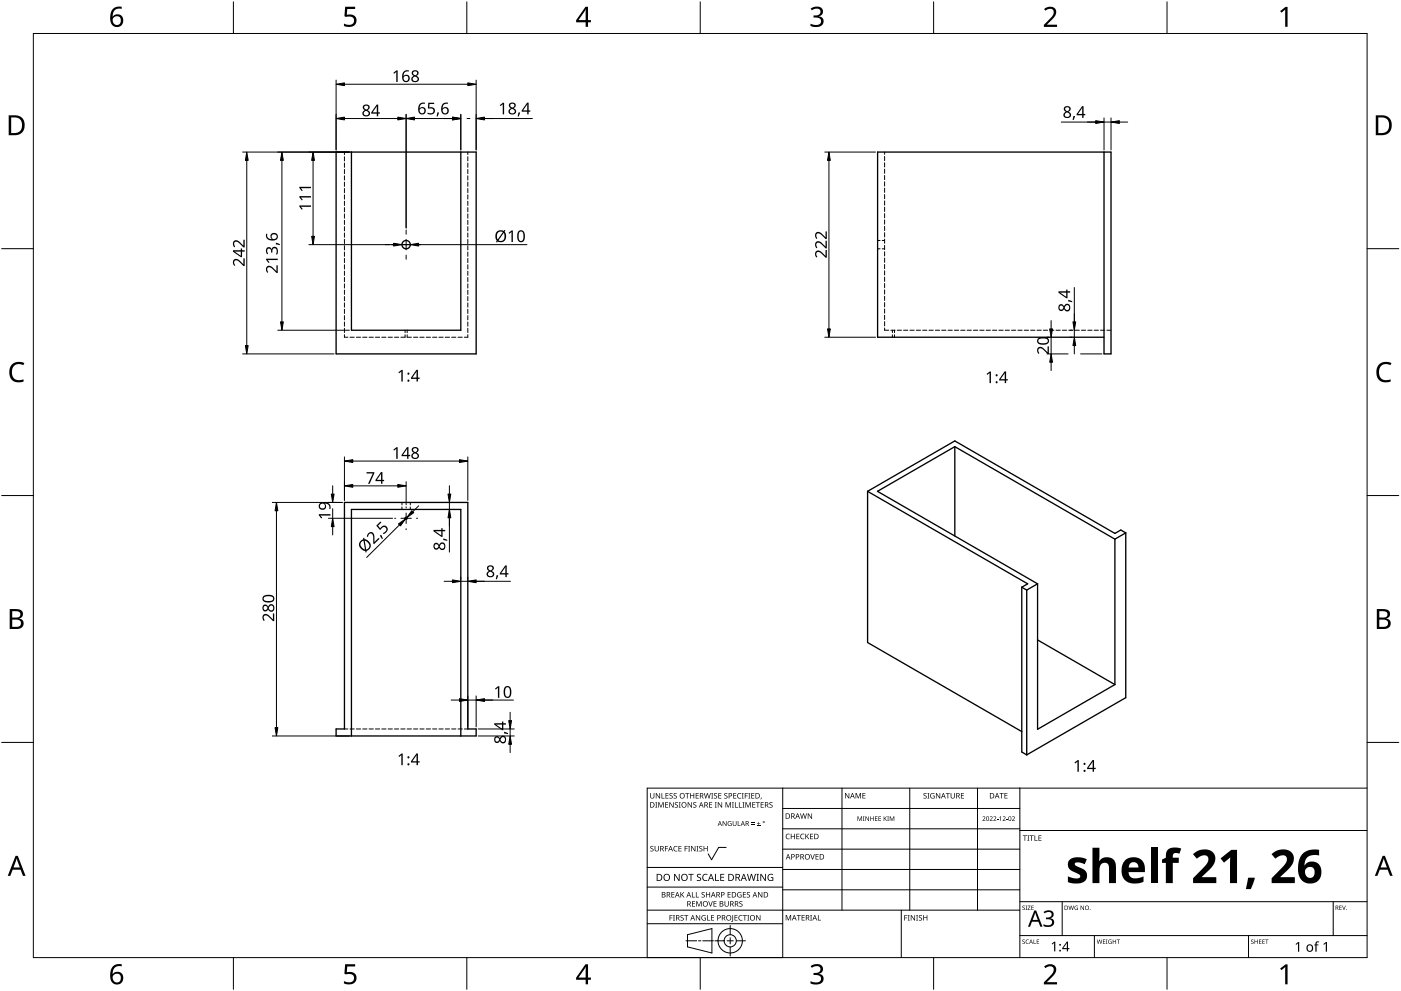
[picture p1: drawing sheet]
<svg xmlns="http://www.w3.org/2000/svg" width="420mm" height="297mm" viewBox="0 0 420 297" stroke-linecap="round" stroke-linejoin="round" font-family="sans-serif">
<g fill="none" stroke="#000" stroke-width=".3">
<path d="M103.3 45.6v.7M103.3 47v1.2M103.3 48.9v1.3M103.3 50.8v1.3M103.3 52.7v1.3M103.3 54.6v1.3M103.3 56.5v1.3M103.3 58.4v1.3M140.3 45.6v.7M140.3 47v1.2M140.3 48.9v1.3M140.3 50.8v1.3"/>
<path d="M140.3 52.7v1.3M140.3 54.6v1.3M140.3 56.5v1.3M140.3 58.4v1.3M265.3 45.6v.6M265.3 46.9v1.3M265.3 48.8v1.3M265.3 50.7v1.3M265.3 52.6v1.3M265.3 54.5v1.3M265.3 56.4v1.3M265.3 58.3v1.3"/>
<path d="M103.3 60.3v1.3M103.3 62.2v1.3M103.3 64.1v1.3M103.3 66v1.3M103.3 67.9v1.3M103.3 69.8v1.3M103.3 71.7v1.3M103.3 73.6v1.3M103.3 75.6v1.2M103.3 77.5v1.2M103.3 79.4v1.2M140.3 60.3v1.3"/>
<path d="M140.3 62.2v1.3M140.3 64.1v1.3M140.3 66v1.3M140.3 67.9v1.3M140.3 69.8v1.3M140.3 71.7v1.3M140.3 73.6v1.3M140.3 75.6v1.2M140.3 77.5v1.2M140.3 79.4v1.2M263.2 72.1h.7M263.2 74.6h.7"/>
<path d="M264.6 72.1h.7M264.6 74.6h.7M265.3 60.2v1.3M265.3 62.1v1.3M265.3 64v1.3M265.3 65.9v1.3M265.3 67.8v1.3M265.3 69.7v1.3M265.3 71.6v1.3M265.3 73.5v1.3M265.3 75.5v1.2M265.3 77.4v1.2"/>
<path d="M265.3 79.3v1.2M103.3 81.3v1.2M103.3 83.2v1.2M103.3 85.1v1.2M103.3 87v1.3M103.3 88.9v1.3M103.3 90.8v1.3M103.3 92.7v1.3M103.3 94.6v1.3M103.3 96.5v1.3M103.3 98.4v1.3M121.5 99v.7"/>
<path d="M122.1 99v.7M140.3 81.3v1.2M140.3 83.2v1.2M140.3 85.1v1.2M140.3 87v1.3M140.3 88.9v1.3M140.3 90.8v1.3M140.3 92.7v1.3M140.3 94.6v1.3M140.3 96.5v1.3M140.3 98.4v1.3M265.3 81.2v1.2"/>
<path d="M265.3 83.1v1.2M265.3 85v1.2M265.3 86.9v1.3M265.3 88.8v1.3M265.3 90.7v1.3M265.3 92.6v1.3M265.3 94.5v1.3M265.3 96.4v1.3M265.3 98.3v.7h1.2M267.2 99h1.2M267.6 99v.7M268.3 99v.7"/>
<path d="M269.1 99h1.3M271 99h1.3M272.9 99h1.3M274.8 99h1.3M276.7 99h1.3M278.6 99h1.3M280.5 99h1.3M282.4 99h1.3M284.3 99h1.3M286.2 99h1.3M288.1 99h1.3M290 99h1.3"/>
<path d="M291.9 99h1.3M293.8 99h1.3M295.7 99h1.3M297.7 99h1.2M299.6 99h1.2M301.5 99h1.2M303.4 99h1.2M305.3 99h1.2M307.2 99h1.2M309.1 99h1.3M311 99h1.3M312.9 99h1.3"/>
<path d="M314.8 99h1.3M316.7 99h1.3M318.6 99h1.3M320.5 99h1.3M322.4 99h1.3M324.3 99h1.3M326.2 99h1.3M328.1 99h1.3M330 99h1.3M331.9 99h1.3M103.3 100.3v.8h1M105 101.1h1.2"/>
<path d="M106.9 101.1h1.2M108.8 101.1h1.2M110.7 101.1h1.3M112.6 101.1h1.3M114.5 101.1h1.3M116.4 101.1h1.3M118.3 101.1h1.3M121.5 100.3v.8h-1.3M122.1 100.3v.8h1.3M124 101.1h1.3M125.9 101.1h1.3M127.8 101.1h1.3"/>
<path d="M129.7 101.1h1.3M131.6 101.1h1.3M133.5 101.1h1.3M135.4 101.1h1.3M137.4 101.1h1.2M140.3 100.3v.8h-1M267.6 100.3v.8M268.3 100.3v.8M120.5 150.6v.7M120.5 152v.7M123 150.6v.7M123 152v.7"/>
<path d="M103.3 218.5h1M105 218.5h1.2M106.9 218.5h1.2M108.8 218.5h1.2M110.7 218.5h1.3M112.6 218.5h1.3M114.5 218.5h1.3M116.4 218.5h1.3M118.3 218.5h1.3M120.2 218.5h1.3M122.1 218.5h1.3M124 218.5h1.3"/>
<path d="M125.9 218.5h1.3M127.8 218.5h1.3M129.7 218.5h1.3M131.6 218.5h1.3M133.5 218.5h1.3M135.4 218.5h1.3M137.4 218.5h1.2M139.3 218.5h1"/>
</g>
<g fill="none" stroke="#000" stroke-width=".4">
<path d="M100.8 45.6h42v60.5h-42zM105.4 45.6v53.4h32.8v-53.4M331.1 45.6v60.5h2.1v-60.5h-70v55.5h67.9M286.3 133.9v26.8M286.3 133.9l-23.1 13.4 48 27.7M286.3 133.9l48.1 27.7M103.3 150.6h37v67.9h2.5v2.1h-42v-2.1h2.5zM260.2 147.3v45.3l46.2 26.7M260.2 147.3l48 27.7-1.8 1M260.2 147.3l26.1-15.1 48.1 27.7 1.7-1 1.5 .8M337.6 159.7v49.4l-29.7 17.2M337.6 159.7l-3.2 1.9"/>
<path d="M306.4 176v49.4l1.5 .9M306.4 176l1.5 .9M307.9 176.9v49.4M311.2 175v43.6l23.2-13.4M311.2 175l-3.3 1.9M334.4 161.6v43.6M311.2 191.8l23.2 13.4M105.4 220.6v-67.9h32.8v67.9"/>
<circle cx="121.8" cy="73.3" r="1.25"/>
<circle cx="121.8" cy="155.3" r=".31"/>
</g>
<path d="M10 10h400v277h-400z" fill="none" stroke="#000" stroke-width=".3"/>
<g fill="none" stroke="#000" stroke-width=".3">
<path d="M70 .5v9.5M140 .5v9.5M210 .5v9.5M280 .5v9.5M350 .5v9.5M.5 74.5h9.5M410 74.5h9.5M.5 148.5h9.5M410 148.5h9.5M.5 222.5h9.5M410 222.5h9.5M70 287v9.5"/>
<path d="M140 287v9.5M210 287v9.5M280 287v9.5M350 287v9.5"/>
</g>
<g fill="#000">
<path d="M103.5 2h3v.7h-2.4l-.1 1.7a1.98 1.98 0 0 1 2.4 .4 1.98 1.98 0 0 1 .2 2.5 2.88 2.88 0 0 1-3.5 .5v-.7a1.93 1.93 0 0 0 3-.6 1.37 1.37 0 0 0-.5-1.4 1.37 1.37 0 0 0-1.4-.1l-.5 .1-.4-.3zM243.1 2.6a2.32 2.32 0 0 1 3.7 .5 1.47 1.47 0 0 1-1.2 1.8 1.59 1.59 0 0 1 1.4 1.8 1.59 1.59 0 0 1-1.8 1.4l-2.1-.3v-.7a2.12 2.12 0 0 0 3.1-.5 1.21 1.21 0 0 0-1.6-1.3h-.6v-.7a1.53 1.53 0 0 0 2.1-1.1 1.49 1.49 0 0 0-2.6-.4zM313.1 2.7a2.03 2.03 0 0 1 2.1-.8 2.03 2.03 0 0 1 1.6 1.7 3.9 3.9 0 0 1-1.6 2.5l-1.2 1.3h3v.7h-3.9v-.6l1.5-1.6a2.56 2.56 0 0 0 1.3-2.9 1.62 1.62 0 0 0-2.4 .2zM383.9 3.3l1.6-1.2h.6v5.9h-.7l.1-5.2-1.2 1zM3.5 109.3a3.3 3.3 0 0 1 3.8-.5l-.3 .7a2.26 2.26 0 0 0-2.6 0 2.26 2.26 0 0 0-.8 2.6 2.12 2.12 0 0 0 3.1 1.7l.4-.1v.7a2.98 2.98 0 0 1-3.4-.4 2.98 2.98 0 0 1-.8-3.3zM413.5 109.3a3.3 3.3 0 0 1 3.8-.5l-.3 .7a2.26 2.26 0 0 0-2.7 0 2.26 2.26 0 0 0-.7 2.6 2.12 2.12 0 0 0 3.1 1.7l.4-.1v.7a2.98 2.98 0 0 1-3.4-.4 2.98 2.98 0 0 1-.8-3.3zM103.5 289h3v.7h-2.4l-.1 1.7a1.98 1.98 0 0 1 2.4 .4 1.98 1.98 0 0 1 .2 2.5 2.88 2.88 0 0 1-3.5 .4v-.6a1.93 1.93 0 0 0 3-.7 1.37 1.37 0 0 0-.5-1.3 1.37 1.37 0 0 0-1.4-.1l-.5 .1-.4-.3zM243.1 289.6a2.32 2.32 0 0 1 3.7 .5 1.47 1.47 0 0 1-1.2 1.8 1.59 1.59 0 0 1 1.4 1.8 1.59 1.59 0 0 1-1.8 1.4l-2.1-.3v-.7a2.12 2.12 0 0 0 3.1-.5 1.21 1.21 0 0 0-1.6-1.4h-.6v-.6a1.53 1.53 0 0 0 2.1-1.1 1.49 1.49 0 0 0-2.6-.4zM313.1 289.7a2.03 2.03 0 0 1 2.1-.8 2.03 2.03 0 0 1 1.6 1.7 3.9 3.9 0 0 1-1.6 2.5l-1.2 1.3h3v.7h-3.9v-.7l1.5-1.5a2.56 2.56 0 0 0 1.3-2.9 1.62 1.62 0 0 0-2.4 .2zM383.9 290.3l1.6-1.2h.6v5.9h-.7l.1-5.2-1.2 1z"/>
<path d="M33.9 2.6a2.88 2.88 0 0 1 2.6-.6v.7a2.02 2.02 0 0 0-2.7 2.3 1.83 1.83 0 0 1 2.6-.3 1.83 1.83 0 0 1 .3 2.6 2.07 2.07 0 0 1-2.6 .6 2.07 2.07 0 0 1-1.1-2.4 4 4 0 0 1 .9-2.9zM33.7 6.2a1.3 1.3 0 0 0 2.6 0 1.3 1.3 0 0 0-2.6 0z"/>
<path d="M175.6 2h.8v4h.8v.7h-.8v1.3h-.8v-1.3h-2.8v-.6zM175.6 2.8l-2.1 3.2h2.1z"/>
<path d="M2.6 34.6h1.8a2.99 2.99 0 0 1 3 3 2.99 2.99 0 0 1-3.1 2.9h-1.7zM3.4 35.2v4.7h.8a2.35 2.35 0 0 0 2.4-2.1 2.35 2.35 0 0 0-2-2.6z"/>
<path d="M412.6 34.6h1.8a2.99 2.99 0 0 1 3 3 2.99 2.99 0 0 1-3.1 2.9h-1.7zM413.3 35.2v4.7h.9a2.35 2.35 0 0 0 2.4-2.1 2.35 2.35 0 0 0-2-2.6z"/>
<path d="M2.9 182.6h1.7a1.68 1.68 0 0 1 2.3 1.7 1.37 1.37 0 0 1-1.2 1.1 1.61 1.61 0 0 1 1.4 2 1.61 1.61 0 0 1-2.1 1.1h-2.1zM3.7 185.7v2.2h1.2a1.13 1.13 0 0 0 1.4-1.1 1.13 1.13 0 0 0-1.5-1.1zM3.7 183.2v1.9h1.1a1.02 1.02 0 0 0 1.3-1 1.02 1.02 0 0 0-1.4-.9z"/>
<path d="M412.9 182.6h1.7a1.68 1.68 0 0 1 2.3 1.7 1.37 1.37 0 0 1-1.2 1.1 1.61 1.61 0 0 1 1.3 2 1.61 1.61 0 0 1-2 1.1h-2.1zM413.7 185.7v2.2h1.2a1.13 1.13 0 0 0 1.4-1.1 1.13 1.13 0 0 0-1.5-1.1zM413.7 183.2v1.9h1.1a1.02 1.02 0 0 0 1.3-1 1.02 1.02 0 0 0-1.5-.9z"/>
<path d="M4.7 256.5h.6l2.4 6h-.8l-.7-1.8h-2.4l-.7 1.8h-.8zM5 257.3l-.9 2.7h1.8z"/>
<path d="M414.7 256.5h.6l2.4 6h-.8l-.7-1.8h-2.4l-.7 1.8h-.8zM415 257.3l-1 2.7h1.9z"/>
<path d="M33.9 289.6a2.88 2.88 0 0 1 2.6-.6v.7a2.02 2.02 0 0 0-2.7 2.3 1.83 1.83 0 0 1 2.6-.3 1.83 1.83 0 0 1 .3 2.6 2.07 2.07 0 0 1-2.6 .6 2.07 2.07 0 0 1-1.1-2.4 4 4 0 0 1 .9-2.9zM33.7 293.2a1.3 1.3 0 0 0 2.6 0 1.3 1.3 0 0 0-2.6 0z"/>
<path d="M175.6 289h.8v4h.8v.7h-.8v1.3h-.8v-1.3h-2.8v-.6zM175.6 289.8l-2.1 3.2h2.1z"/>
</g>
<g fill="none" stroke="#000" stroke-width=".3">
<path d="M234.7 236.2v50.8h-40.6v-50.8h215.9M252.5 236.2v36.6M272.8 236.2v36.6M293.2 236.2v36.6M305.9 236.2v50.8M217.8 254h-2.3l-2.1 3.7-1-1.8M234.7 242.3h71.2M234.7 248.4h71.2M234.7 254.5h71.2M305.9 248.9h104.1M194.1 276.9h40.6M194.1 272.8h111.8"/>
<path d="M194.1 265.9h40.6M194.1 260h40.6M219 277.4v2.8M234.7 260.6h71.2M234.7 266.7h71.2M270.3 272.8v14.2M305.9 270.3h104.1M318.6 270.3v10.1M399.8 270.3v10.1M205.7 282h3.2M206.2 280.2l7.3-1.9v7.3l-7.3-1.8zM209.5 282h.7"/>
<path d="M210.8 282h3.2M214.4 282h2.8M218.1 282h1.8M219 281.1v1.8M219 283.8v2.8M220.8 282h2.8M305.9 280.4h104.1M328.2 280.4v6.6M374.4 280.4v6.6"/>
<circle cx="219" cy="282" r="1.83"/>
<circle cx="219" cy="282" r="3.7"/>
</g>
<g fill="#000">
<path d="M195 237.7h.2v1.1a.42 .42 0 0 0 .4 .4 .42 .42 0 0 0 .4-.4v-1.1h.2v1.1a.62 .62 0 0 1-.6 .6 .62 .62 0 0 1-.6-.6zM196.7 237.7h.2l.9 1.4v-1.4h.2v1.6h-.3l-.8-1.3v1.3h-.2zM198.4 237.7h.2v1.5h.7v.1h-.9zM199.6 237.7h.9v.2h-.7v.5h.6v.2h-.6v.6h.7v.1h-.9zM200.8 237.9l.6-.2 .3 .1v.2a.38 .38 0 0 0-.5-.2 .38 .38 0 0 0-.2 .5 .38 .38 0 0 0 .5 .2 .53 .53 0 0 1 .1 .8 .53 .53 0 0 1-.8 0v-.2a.41 .41 0 0 0 .6 .1 .41 .41 0 0 0 .1-.5 .41 .41 0 0 0-.5-.2zM202.1 237.9l.5-.2 .4 .1-.1 .2a.38 .38 0 0 0-.5-.2 .38 .38 0 0 0-.2 .5 .38 .38 0 0 0 .5 .2 .53 .53 0 0 1 .2 .8 .53 .53 0 0 1-.8 0v-.2a.41 .41 0 0 0 .5 .1 .41 .41 0 0 0 .2-.5 .41 .41 0 0 0-.6-.2zM205.5 237.7h1.2v.2h-.5v1.4h-.2v-1.4h-.5zM207 237.7h.2v.7h.8v-.7h.2v1.6h-.2v-.7h-.8v.7h-.2zM208.6 237.7h.9v.2h-.7v.5h.7v.2h-.7v.6h.7v.1h-.9zM211.1 237.7h.2l.4 1.4 .3-1.4h.2l.4 1.4 .4-1.4h.2l-.5 1.6h-.2l-.4-1.3-.3 1.3h-.3zM213.3 237.7h.6l-.2 .2v1.3l.2 .1h-.6l.2-.1v-1.3zM214.2 237.9l.5-.2 .4 .1-.1 .2a.38 .38 0 0 0-.5-.2 .38 .38 0 0 0-.2 .5 .38 .38 0 0 0 .5 .2 .53 .53 0 0 1 .2 .8 .53 .53 0 0 1-.8 0v-.2a.41 .41 0 0 0 .5 .1 .41 .41 0 0 0 .2-.5 .41 .41 0 0 0-.6-.2z"/>
<path d="M215.4 237.7h.9v.2h-.7v.5h.7v.2h-.7v.6h.7v.1h-.9zM217.3 237.9l.5-.2 .4 .1-.1 .2a.38 .38 0 0 0-.5-.2 .38 .38 0 0 0-.2 .5 .38 .38 0 0 0 .5 .2 .53 .53 0 0 1 .2 .8 .53 .53 0 0 1-.8 0v-.2a.41 .41 0 0 0 .5 .1 .41 .41 0 0 0 .2-.5 .41 .41 0 0 0-.6-.2zM219.9 237.7h.9v.2h-.7v.5h.7v.2h-.7v.6h.7v.1h-.9zM221.3 237.9l.6-.2 .4 .1-.1 .2a.65 .65 0 0 0-.9 .6 .65 .65 0 0 0 .9 .5 .77 .77 0 0 1-1.1-.1 .77 .77 0 0 1 .2-1.1zM222.5 237.7h.5l-.1 .2v1.3l.1 .1h-.5l.2-.1v-1.3zM223.4 237.7h.9v.2h-.7v.6h.6v.2h-.6v.6h-.2zM224.4 237.7h.6l-.2 .2v1.3l.2 .1h-.6l.2-.1v-1.3zM225.3 237.7h.9v.2h-.7v.5h.7v.2h-.7v.6h.7v.1h-.9zM228.2 239.1h.2l-.3 .5zM253.4 237.7h.3l.8 1.3v-1.3h.2v1.6h-.2l-.9-1.3v1.3h-.2zM256.6 237.7h.3l.5 1.3 .5-1.3h.3v1.6h-.2v-1.4l-.7 1.4-.5-1.4v1.4h-.2zM258.6 237.7h1v.2h-.7v.5h.6v.2h-.6v.5h.7v.2h-1z"/>
<path d="M277 237.9l.6-.2 .3 .1-.1 .2a.38 .38 0 0 0-.5-.2 .38 .38 0 0 0-.1 .5 .38 .38 0 0 0 .5 .2 .53 .53 0 0 1 .1 .8 .53 .53 0 0 1-.8 0v-.2a.41 .41 0 0 0 .6 .1 .41 .41 0 0 0 .1-.5 .41 .41 0 0 0-.5-.2zM278.1 237.7h.6l-.2 .2v1.3l.2 .1h-.6l.2-.1v-1.3zM279.2 237.9l.7-.2 .4 .1-.1 .2a.67 .67 0 0 0-1 .5 .67 .67 0 0 0 .9 .6v-.4h-.4v-.2h.6v.8a.88 .88 0 0 1-1.2-.2 .88 .88 0 0 1 .1-1.2zM280.7 237.7h.2l.9 1.4v-1.4h.2v1.6h-.3l-.8-1.3v1.3h-.2zM283.7 237.7h1.2v.2h-.5v1.4h-.2v-1.4h-.5zM285.1 237.7h.2v1.1a.42 .42 0 0 0 .4 .4 .42 .42 0 0 0 .4-.4v-1.1h.2v1.1a.62 .62 0 0 1-.6 .6 .62 .62 0 0 1-.6-.6zM288.2 237.7h.9v.2h-.7v.5h.7v.2h-.7v.6h.7v.1h-.9zM299.8 237.7h1.2v.2h-.5v1.4h-.2v-1.4h-.5zM301.2 237.7h.9v.2h-.7v.5h.7v.2h-.7v.5h.7v.2h-.9zM195.1 253.7l.6-.2 .3 .1-.1 .2a.38 .38 0 0 0-.5-.1 .38 .38 0 0 0-.1 .5 .38 .38 0 0 0 .4 .2 .53 .53 0 0 1 .2 .7 .53 .53 0 0 1-.8 .1v-.2a.41 .41 0 0 0 .6 .1 .41 .41 0 0 0 .1-.6 .41 .41 0 0 0-.6-.2zM196.5 240.4h.6l-.2 .2v1.3l.2 .2h-.6l.2-.2v-1.3zM196.3 253.6h.2v1a.42 .42 0 0 0 .5 .4 .42 .42 0 0 0 .4-.4v-1h.2v1a.62 .62 0 0 1-.6 .6 .62 .62 0 0 1-.7-.6z"/>
<path d="M197.4 240.4h.3l.5 1.4 .5-1.4h.3v1.7h-.2v-1.5l-.7 1.5-.5-1.5v1.5h-.2zM199.4 253.6h.9v.1h-.7v.6h.7v.2h-.7v.7h-.2zM199.5 240.4h.9v.2h-.7v.5h.6v.2h-.6v.6h.7v.2h-.9zM200.7 240.4h.3l.8 1.4v-1.4h.2v1.7h-.2l-.9-1.4v1.4h-.2zM202.2 253.8l.5-.3 .5 .1-.1 .2a.65 .65 0 0 0-.9 .6 .65 .65 0 0 0 .9 .6 .77 .77 0 0 1-1.1-.1 .77 .77 0 0 1 .2-1.1zM202.5 240.6l.5-.2 .3 .1v.2a.38 .38 0 0 0-.5-.2 .38 .38 0 0 0-.2 .5 .38 .38 0 0 0 .5 .2 .53 .53 0 0 1 .1 .8 .53 .53 0 0 1-.8 0l.1-.1a.41 .41 0 0 0 .5 0 .41 .41 0 0 0 .1-.5 .41 .41 0 0 0-.5-.2zM203.6 240.4h.6l-.2 .2v1.3l.2 .2h-.6l.2-.2v-1.3zM203.5 253.6h.9v.1h-.7v.6h.6v.1h-.6v.6h.7v.2h-.9zM205.3 253.6h.9v.1h-.7v.6h.7v.2h-.7v.7h-.2zM206.4 253.6h.6l-.2 .1v1.3l.2 .2h-.6l.2-.2v-1.3zM206.2 240.4h.3l.8 1.4v-1.4h.2v1.7h-.2l-.9-1.4v1.4h-.2zM207.3 253.6h.2l.9 1.3v-1.3h.2v1.6h-.3l-.8-1.4v1.4h-.2z"/>
<path d="M208 240.6l.5-.2 .3 .1v.2a.38 .38 0 0 0-.5-.2 .38 .38 0 0 0-.2 .5 .38 .38 0 0 0 .5 .2 .53 .53 0 0 1 .2 .8 .53 .53 0 0 1-.9 0l.1-.1a.41 .41 0 0 0 .5 0 .41 .41 0 0 0 .1-.5 .41 .41 0 0 0-.5-.2zM208.9 253.6h.6l-.2 .1v1.3l.2 .2h-.6l.2-.2v-1.3zM209.8 253.7l.5-.2 .3 .1v.2a.38 .38 0 0 0-.5-.1 .38 .38 0 0 0-.2 .5 .38 .38 0 0 0 .5 .2 .53 .53 0 0 1 .2 .7 .53 .53 0 0 1-.9 .1l.1-.2a.41 .41 0 0 0 .5 .1 .41 .41 0 0 0 .1-.6 .41 .41 0 0 0-.5-.2zM211 253.6h.2v.7h.8v-.7h.2v1.6h-.2v-.8h-.8v.8h-.2zM212.7 240.4h.9v.2h-.7v.5h.6v.2h-.6v.6h.7v.2h-.9zM214.4 240.4h.6l-.2 .2v1.3l.2 .2h-.6l.2-.2v-1.3zM215.3 240.4h.2l.9 1.4v-1.4h.2v1.7h-.3l-.8-1.4v1.4h-.2zM216.7 246.1h.2l.8 1.2v-1.2h.2v1.5h-.2l-.8-1.2v1.2h-.2zM217.6 240.4h.3l.5 1.4 .5-1.4h.3v1.7h-.2v-1.5l-.7 1.5-.5-1.5v1.5h-.2zM218.4 246.3l.6-.2 .4 .1-.2 .1a.6 .6 0 0 0-.8 .5 .6 .6 0 0 0 .8 .6v-.4l-.3-.2h.5v.7a.8 .8 0 0 1-1-.2 .8 .8 0 0 1 0-1zM219.5 240.4h.6l-.2 .2v1.3l.2 .2h-.6l.2-.2v-1.3zM220.4 240.4h.2v1.5h.7v.2h-.9z"/>
<path d="M219.7 246.1h.2v.9a.38 .38 0 0 0 .4 .4 .38 .38 0 0 0 .4-.4v-.9h.2v.9a.56 .56 0 0 1-.6 .6 .56 .56 0 0 1-.6-.6zM221.3 246.1h.1v1.3h.7v.2h-.8zM221.6 240.4h.2v1.5h.7v.2h-.9zM222.7 240.4h.5l-.1 .2v1.3l.1 .2h-.5l.1-.2v-1.3zM223.6 240.4h.3l.5 1.4 .5-1.4h.3v1.7h-.2v-1.5l-.7 1.5-.6-1.5v1.5h-.1zM225.3 247l1 .1zM225.3 246.6l1 .1zM225.6 240.4h.9v.2h-.7v.5h.7v.2h-.7v.6h.7v.2h-.9zM227 247.4l1 .2zM226.7 240.4h1.2v.2h-.5v1.5h-.2v-1.5h-.5zM227.4 246.3l.2 .5h.4l-.4 .1v.4l-.2-.4h-.4l.4-.1zM228.1 240.4h.9v.2h-.7v.5h.7v.2h-.7v.6h.7v.2h-.9z"/>
<path d="M230.8 240.6l.6-.2 .3 .1-.1 .2a.38 .38 0 0 0-.5-.2 .38 .38 0 0 0-.1 .5 .38 .38 0 0 0 .4 .2 .53 .53 0 0 1 .2 .8 .53 .53 0 0 1-.8 0v-.1a.41 .41 0 0 0 .6 0 .41 .41 0 0 0 .1-.5 .41 .41 0 0 0-.6-.2zM235.8 250.1l.6-.2 .5 .1-.1 .2a.65 .65 0 0 0-1 .5 .65 .65 0 0 0 1 .6 .77 .77 0 0 1-1.1-.1 .77 .77 0 0 1 .1-1.1zM237.2 249.9h.2v.7h.8v-.7h.2v1.6h-.2v-.7h-.8v.7h-.2zM238.8 249.9h.9v.2h-.7v.5h.7v.2h-.7v.5h.7v.2h-.9zM240.2 250.1l.6-.2 .4 .1v.2a.65 .65 0 0 0-1 .5 .65 .65 0 0 0 1 .6 .77 .77 0 0 1-1.1-.1 .77 .77 0 0 1 .1-1.1zM240 243.8h.2l.3 1.4 .4-1.4h.2l.4 1.4 .3-1.4h.2l-.4 1.6h-.2l-.4-1.4-.4 1.4h-.2zM241.5 249.9h.2v.8l.7-.8h.3l-.7 .7 .7 .9h-.2l-.6-.7-.2 .7h-.2zM243 256h.2l.5 1.4 .4-1.4h.3l-.6 1.6h-.2zM242.3 243.8h.2l.9 1.3-.1-1.3h.2v1.6h-.2l-.9-1.3v1.3h-.1zM242.9 249.9h.9v.2h-.7v.5h.7v.2h-.7v.5h.7v.2h-.9zM244.6 256h.9v.2h-.7v.5h.6v.2h-.6v.5h.7v.2h-.9zM257.2 244.7h.2l.4 1.1 .5-1.1h.2v1.4h-.1v-1.2l-.6 1.2-.5-1.2v1.2h-.1z"/>
<path d="M258.8 244.7h.5l-.2 .1 .2 1.3h-.5l.1-.2zM259.5 244.7h.2l.8 1.1v-1.1h.1v1.4h-.2l-.7-1.2v1.2h-.2zM261 244.7h.2v.6h.7v-.6h.1v1.4h-.1v-.7h-.7v.7h-.2zM262.4 244.7h.8l-.6 .1v.5h.5l-.5 .1v.5l.6 .2h-.8zM263.5 244.7h.7l-.6 .1v.5h.6l-.6 .1v.5l.6 .2h-.7zM265 244.7h.2v.7l.8-.7-.6 .6 .6 .8-.7-.7-.1 .7h-.2zM266.1 244.7h.5l-.2 .1 .2 1.3h-.5l.1-.2zM266.8 244.7h.3l.4 1.1 .4-1.1h.3v1.4h-.2v-1.2l-.6 1.2-.4-1.2v1.2h-.2zM294.7 244.8a.49 .49 0 0 1 .7 .1 .49 .49 0 0 1-.3 .7l-.3 .3 .7 .2h-.9l.4-.5a.37 .37 0 0 0 .4-.6 .37 .37 0 0 0-.7-.1zM296.8 244.8a.49 .49 0 0 1 .8 .1 .49 .49 0 0 1-.3 .7l-.3 .3 .7 .2h-.9l.4-.5a.37 .37 0 0 0 .3-.6 .37 .37 0 0 0-.6-.1zM297.9 244.8a.49 .49 0 0 1 .8 .1 .49 .49 0 0 1-.3 .7l-.3 .3 .7 .2h-.9l.4-.5a.37 .37 0 0 0 .3-.6 .37 .37 0 0 0-.6-.1zM299 245.5l.4 .1z"/>
<path d="M299.7 245l.5-.3v1.4h-.2v-1.2zM300.7 244.8a.49 .49 0 0 1 .8 .1 .49 .49 0 0 1-.3 .7l-.3 .3 .7 .2h-.9l.4-.5a.37 .37 0 0 0 .3-.6 .37 .37 0 0 0-.6-.1zM301.8 245.5l.4 .1zM303.5 244.8a.49 .49 0 0 1 .8 .1 .49 .49 0 0 1-.3 .7l-.3 .3 .7 .2h-.9l.3-.5a.37 .37 0 0 0 .4-.6 .37 .37 0 0 0-.6-.1zM306.8 250.4h1.2v.2h-.5v1.4h-.2v-1.4h-.5zM308.1 250.4h.6l-.2 .2v1.3l.2 .1h-.6l.2-.1v-1.3zM308.8 250.4h1.2v.2h-.5v1.4h-.2v-1.4h-.5zM310.2 250.4h.3v1.4h.7v.2h-1zM311.4 250.4h.9v.2h-.7v.5h.7v.2h-.7v.5h.7v.2h-.9zM200.8 274.3h.9v.2h-.7v.5h.7v.2h-.7v.7h-.2zM201.4 267.4h.9v.2h-.7v.5h.6v.1h-.6v.6h.7v.2h-.9zM201.8 274.3h.6l-.2 .2v1.3l.2 .1h-.6l.2-.1v-1.3z"/>
<path d="M202.2 261.9h.3l1.1 1.8v-1.8h.2v2.1h-.3l-1.1-1.7v1.7h-.2zM204.1 274.4l.6-.1 .3 .1v.1a.38 .38 0 0 0-.5-.1 .38 .38 0 0 0-.2 .5 .38 .38 0 0 0 .5 .2 .53 .53 0 0 1 .1 .8 .53 .53 0 0 1-.8 0l.1-.2a.41 .41 0 0 0 .5 .1 .41 .41 0 0 0 .1-.6 .41 .41 0 0 0-.5-.1zM204.1 267.4h.2v.8l.7-.8h.2l-.6 .7 .7 .9h-.3l-.6-.8-.1 .8h-.2zM205.2 274.3h1.2v.2h-.5v1.4h-.2v-1.4h-.5zM206.4 261.9h1.6v.3h-.6v1.8h-.3v-1.8h-.7zM207.5 267.4h.2v1.4h.7v.2h-.9zM207.5 270.1h.9v.2h-.7v.5h.7v.2h-.7v.6h.7v.1h-.9zM208.7 267.4h.2v1.4h.7v.2h-.9zM208.8 270.1h.3l.5 1.3 .5-1.3h.3v1.6h-.2v-1.4l-.7 1.4-.5-1.4v1.4h-.2zM208.7 274.3h.2l.9 1.3v-1.3h.2v1.6h-.3l-.8-1.3v1.3h-.2zM209.1 262.1l.4-.2 .7 .1-.2 .2a.44 .44 0 0 0-.7 .2 .44 .44 0 0 0 .5 .5 .66 .66 0 0 1 .4 1 .66 .66 0 0 1-1 .1h-.2v-.3l.3 .1a.47 .47 0 0 0 .7-.3 .47 .47 0 0 0-.6-.5l-.4-.3zM210.6 274.5l.7-.2 .4 .1-.1 .1a.67 .67 0 0 0-1 .5 .67 .67 0 0 0 .9 .7v-.5h-.4v-.1h.6v.8a.88 .88 0 0 1-1.2-.2 .88 .88 0 0 1 .1-1.2z"/>
<path d="M210.5 267.5l.5-.1 .4 .1-.1 .1a.38 .38 0 0 0-.5-.1 .38 .38 0 0 0-.2 .5 .38 .38 0 0 0 .5 .2 .53 .53 0 0 1 .2 .8 .53 .53 0 0 1-.8 0v-.2a.41 .41 0 0 0 .5 .1 .41 .41 0 0 0 .1-.6 .41 .41 0 0 0-.5-.1zM210.9 262.2l.7-.3 .6 .1-.1 .3a.84 .84 0 0 0-1.2 .7 .84 .84 0 0 0 1.2 .8v.2a1.1 1.1 0 0 1-1.4-.4 1.1 1.1 0 0 1 .2-1.4zM212.1 274.3h.2v1.4h.7v.2h-.9zM212.4 270.1h.2l.5 1.4 .5-1.4h.2l-.6 1.6h-.2zM211.7 267.4h.2v.7h.9v-.7h.2v1.6h-.2v-.8h-.9v.8h-.2zM213.3 274.3h.9v.2h-.7v.5h.6v.2h-.6v.5h.7v.2h-.9zM214.5 261.9h.2v1.9h1v.2h-1.2zM214 270.1h.9v.2h-.7v.5h.7v.2h-.7v.6h.7v.1h-.9zM216 261.9h1.2v.3h-.9v.6h.8v.3h-.8v.7h.9v.2h-1.2zM217.3 270.1h.2v1.1a.42 .42 0 0 0 .4 .4 .42 .42 0 0 0 .4-.4v-1.1h.2v1.1a.62 .62 0 0 1-.6 .6 .62 .62 0 0 1-.6-.6zM218.2 267.4h.9v.2h-.7v.5h.7v.1h-.7v.6h.7v.2h-.9zM219.6 274.3h.3l-.1 1.7-.5 .3v-.2l.3-.1z"/>
<path d="M220.3 274.3h.9v.2h-.7v.5h.6v.2h-.6v.5h.7v.2h-.9zM221.3 267.6l.7-.2 .4 .1-.1 .1a.67 .67 0 0 0-1 .5 .67 .67 0 0 0 .9 .7v-.5h-.4v-.2h.6v.8a.88 .88 0 0 1-1.2-.1 .88 .88 0 0 1 .1-1.2zM221.7 274.5l.5-.2 .5 .1-.1 .1a.65 .65 0 0 0-.9 .6 .65 .65 0 0 0 .9 .6 .77 .77 0 0 1-1.1-.1 .77 .77 0 0 1 .2-1.1zM221.8 270.3l.5-.2 .4 .1-.1 .2a.38 .38 0 0 0-.5-.2 .38 .38 0 0 0-.2 .5 .38 .38 0 0 0 .5 .2 .53 .53 0 0 1 .2 .8 .53 .53 0 0 1-.8 0v-.2a.41 .41 0 0 0 .5 .1 .41 .41 0 0 0 .2-.5 .41 .41 0 0 0-.6-.2zM222.8 274.3h1.2v.2h-.5v1.4h-.2v-1.4h-.5zM222.8 267.4h.9v.2h-.7v.5h.7v.1h-.7v.6h.7v.2h-.9zM224.1 274.3h.6l-.2 .2v1.3l.2 .1h-.6l.2-.1v-1.3zM224 267.5l.6-.1 .3 .1v.1a.38 .38 0 0 0-.5-.1 .38 .38 0 0 0-.2 .5 .38 .38 0 0 0 .5 .2 .53 .53 0 0 1 .1 .8 .53 .53 0 0 1-.8 0l.1-.2a.41 .41 0 0 0 .5 .1 .41 .41 0 0 0 .1-.6 .41 .41 0 0 0-.5-.1zM224 261.9h.3l.4 1.8 .5-1.8h.3l.5 1.8 .4-1.8h.3l-.6 2.1h-.2l-.5-1.8-.5 1.8h-.3zM226.9 261.9h.7l-.2 .3v1.6l.2 .2h-.7l.2-.2v-1.6zM226.8 274.3h.2l.9 1.3v-1.3h.2v1.6h-.3l-.8-1.3v1.3h-.2zM227.3 267.4h.3l.8 1.3v-1.3h.2v1.6h-.2l-.9-1.3v1.3h-.2z"/>
<path d="M228 261.9h.3l1.2 1.8-.1-1.8h.3v2.1h-.3l-1.1-1.7v1.7h-.3zM230.5 262.2l.9-.3 .5 .1-.1 .3a.87 .87 0 0 0-1.4 .6 .87 .87 0 0 0 1.2 .9v-.6h-.4v-.3h.7v1.1a1.15 1.15 0 0 1-1.5-.3 1.15 1.15 0 0 1 .1-1.5zM235.6 274.3h.3l.5 1.3 .6-1.3h.3v1.6h-.2v-1.4l-.7 1.4-.6-1.4v1.4h-.2zM238.9 274.3h1.3v.2h-.5v1.4h-.2v-1.4h-.6zM240.4 274.3h.9v.2h-.7v.5h.7v.1h-.7v.6h.7v.2h-.9zM242.9 274.3h.6l-.2 .1v1.3l.2 .2h-.6l.2-.2v-1.3zM245.3 274.3h.2v1.4h.7v.2h-.9zM271.2 274.3h.9v.2h-.7v.5h.7v.2h-.7v.7h-.2zM272.2 274.3h.6l-.2 .2v1.3l.2 .1h-.6l.2-.1v-1.3zM273.1 274.3h.3l.8 1.3v-1.3h.2v1.6h-.2l-.9-1.3v1.3h-.2zM274.7 274.3h.6l-.2 .2v1.3l.2 .1h-.6l.2-.1v-1.3zM275.6 274.4l.6-.1 .3 .1v.1a.38 .38 0 0 0-.5-.1 .38 .38 0 0 0-.2 .5 .38 .38 0 0 0 .5 .2 .53 .53 0 0 1 .1 .8 .53 .53 0 0 1-.8 0v-.2a.41 .41 0 0 0 .6 .1 .41 .41 0 0 0 .1-.6 .41 .41 0 0 0-.5-.1z"/>
<path d="M276.9 274.3h.2v.7h.8v-.7h.2v1.6h-.2v-.7h-.8v.7h-.2zM306.7 271.6l.4-.2 .2 .2a.32 .32 0 0 0-.4 0 .32 .32 0 0 0-.1 .4 .32 .32 0 0 0 .4 .1 .41 .41 0 0 1 0 .7 .41 .41 0 0 1-.6-.2 .31 .31 0 0 0 .4 .1 .31 .31 0 0 0 .1-.5l-.5-.2zM307.6 271.5h.4l-.1 .1 .1 1.2h-.4l.1-.2zM308.2 271.5h.8l-.6 1.1 .7 .2h-.9l.6-1.2zM309.3 271.5h.7l-.5 .1v.4h.5l-.5 .1v.5l.5 .2h-.7zM313 273.4a1.69 1.69 0 0 1 1.8-.6 1.69 1.69 0 0 1 1.2 1.5l-.4 .7-.6 .2a1.31 1.31 0 0 1 1.2 1.5 1.31 1.31 0 0 1-1.5 1.1l-1.8-.2v-.6a1.73 1.73 0 0 0 2.6-.4 .99 .99 0 0 0-1.3-1.1h-.5v-.5a1.13 1.13 0 0 0 1.2-.1 1.13 1.13 0 0 0 .4-1.1 1.42 1.42 0 0 0-2 0zM320.4 271.5h.2l.3 1.1 .3-1.1h.1l.3 1.1 .3-1.1h.2l-.4 1.3h-.1l-.3-1.2-.4 1.2h-.1zM322.4 271.6l.9-.1-.3 .1a.53 .53 0 0 0-.6 .6 .53 .53 0 0 0 .7 .4v-.4l-.3-.1h.5v.6a.71 .71 0 0 1-.9-.1 .71 .71 0 0 1 0-1zM324.1 271.5l.9 1-.1-1h.2v1.3l-.9-1.1-.1 1.1zM401.7 271.4h.7l-.6 .2v.4h.6l-.6 .1v.5l.6 .1h-.7zM402.5 271.4h.2l.4 1.2 .3-1.2h.2l-.5 1.3zM306.7 281.7l.4-.1 .2 .2a.32 .32 0 0 0-.4-.1 .32 .32 0 0 0-.1 .5 .32 .32 0 0 0 .4 .1 .41 .41 0 0 1 0 .6 .41 .41 0 0 1-.6-.2 .31 .31 0 0 0 .4 .2 .31 .31 0 0 0 .1-.5l-.5-.3z"/>
<path d="M307.8 281.8l.4-.2 .4 .1-.1 .1a.52 .52 0 0 0-.7 .5 .52 .52 0 0 0 .7 .4 .61 .61 0 0 1-.9 0 .61 .61 0 0 1 .2-.9zM310 281.6h.1v1.2l.6 .1h-.7zM310.9 281.6h.7l-.5 .2v.4h.5l-.5 .1v.5l.5 .1h-.7zM315.4 282.9l1.1-.6v2.9h-.4v-2.6l-.5 .5zM328.9 281.6h.2l.3 1.1 .3-1.1h.1l.3 1.1 .3-1.1h.2l-.4 1.3h-.1l-.4-1.1-.3 1.1h-.1zM330.8 281.6h.7l-.6 .2v.4h.6l-.6 .1v.5l.6 .1h-.7zM331.7 281.6h.4l-.1 .1 .1 1.2h-.4l.1-.1zM332.5 281.8l.9-.1-.2 .1a.53 .53 0 0 0-.7 .5 .53 .53 0 0 0 .7 .5v-.4l-.2-.2h.4v.7a.71 .71 0 0 1-.9-.2 .71 .71 0 0 1 0-.9zM333.7 281.6h.2v.6h.6v-.6h.2v1.3h-.2v-.6h-.6v.6h-.2zM334.9 281.6h1l-.4 .2v1.1h-.2v-1.1zM375.2 281.7l.5-.1 .2 .2a.32 .32 0 0 0-.4-.1 .32 .32 0 0 0-.1 .5 .32 .32 0 0 0 .4 .1 .41 .41 0 0 1 0 .6 .41 .41 0 0 1-.6-.2 .31 .31 0 0 0 .4 .2 .31 .31 0 0 0 .1-.5l-.5-.3zM376.2 281.6h.2v.6h.7v-.6h.1v1.3h-.1v-.6h-.7v.6h-.2z"/>
<path d="M377.6 281.6h.7l-.6 .2v.4h.6l-.6 .1v.5l.6 .1h-.7zM378.6 281.6h.7l-.5 .2v.4h.5l-.5 .1v.5l.5 .1h-.7zM379.4 281.6h1l-.4 .2v1.1h-.2v-1.1zM388.5 283l1.1-.6v2.9h-.3v-2.6l-.6 .5zM394.7 282.3l.9-.1-.1 .3h-.5l-.1 .2-.1 .4h.6v.3h-.6v1.9h-.3v-1.9h-.4l.4-.3zM396.9 283l1.1-.6v2.9h-.4v-2.6l-.5 .5z"/>
<path d="M203.7 238.5a.81 .81 0 0 1 1.6 0 .81 .81 0 0 1-1.6 0zM204.1 238.5a.6 .6 0 0 0 1.2 0 .6 .6 0 0 0-1.2 0z"/>
<path d="M209.9 237.7h.4a.47 .47 0 0 1 .6 .3 .47 .47 0 0 1-.3 .6l.5 .7h-.3l-.4-.6h-.3v.6h-.2zM210.1 237.9v.6h.2a.31 .31 0 0 0 .4-.3 .31 .31 0 0 0-.4-.3z"/>
<path d="M218.5 237.7h.5a.54 .54 0 0 1 .6 .7 .54 .54 0 0 1-.9 .3v.6h-.2zM218.7 237.9v.6a.39 .39 0 0 0 .7-.3 .39 .39 0 0 0-.7-.3z"/>
<path d="M226.6 237.7h.5a.81 .81 0 0 1 .8 .9 .81 .81 0 0 1-.9 .7h-.4zM226.8 237.9v1.3h.2a.64 .64 0 0 0 .7-.6 .64 .64 0 0 0-.7-.7z"/>
<path d="M255.6 237.7h.1l.7 1.6h-.2l-.2-.5h-.7l-.2 .5h-.2zM255.6 237.9l-.2 .7h.5z"/>
<path d="M282.8 237.7h.2l.6 1.6h-.2l-.2-.5h-.6l-.2 .5h-.2zM282.9 237.9l-.2 .8h.5z"/>
<path d="M286.8 237.7h.4a.47 .47 0 0 1 .6 .3 .47 .47 0 0 1-.3 .6l.4 .7h-.2l-.4-.6h-.3v.6h-.2zM287 237.9v.6h.2a.31 .31 0 0 0 .4-.3 .31 .31 0 0 0-.4-.3z"/>
<path d="M296.9 237.7h.5a.81 .81 0 0 1 .8 .8 .81 .81 0 0 1-.9 .8h-.4zM297.1 237.9v1.2h.2a.64 .64 0 0 0 .7-.6 .64 .64 0 0 0-.7-.6z"/>
<path d="M298.9 237.7h.2l.7 1.6h-.3l-.2-.5h-.6l-.2 .5h-.2zM299 237.9l-.2 .7h.5z"/>
<path d="M195 240.4h.5a.81 .81 0 0 1 .8 .9 .81 .81 0 0 1-.9 .8h-.4zM195.2 240.6v1.3h.2a.64 .64 0 0 0 .7-.6 .64 .64 0 0 0-.6-.7z"/>
<path d="M198 253.6h.5a.47 .47 0 0 1 .5 .3 .47 .47 0 0 1-.3 .6l.5 .7h-.3l-.4-.7h-.3v.7h-.2zM198.2 253.7v.6h.3a.31 .31 0 0 0 .3-.3 .31 .31 0 0 0-.4-.3z"/>
<path d="M201 253.6h.2l.6 1.6h-.2l-.2-.5h-.6l-.2 .5h-.2zM201.1 253.8l-.3 .7h.6z"/>
<path d="M204.3 241.3a.81 .81 0 0 1 1.6 0 .81 .81 0 0 1-1.6 0zM204.6 241.3a.6 .6 0 0 0 1.2 0 .6 .6 0 0 0-1.2 0z"/>
<path d="M210.2 240.4h.2l.6 1.7h-.2l-.2-.5h-.6l-.2 .5h-.2zM210.3 240.7l-.3 .7h.6z"/>
<path d="M211.2 240.4h.5a.47 .47 0 0 1 .6 .4 .47 .47 0 0 1-.3 .5l.4 .8h-.2l-.4-.7h-.4v.7h-.2zM211.4 240.6v.6h.3a.31 .31 0 0 0 .4-.3 .31 .31 0 0 0-.4-.3z"/>
<path d="M215.8 246.1l.7 1.5-.3-.5h-.6l-.4 .5zM215.9 246.3l-.3 .6h.5z"/>
<path d="M222.7 246.1l.7 1.5-.3-.5h-.6l-.4 .5zM222.8 246.3l-.3 .6h.5z"/>
<path d="M223.6 246.1h.4a.42 .42 0 0 1 .5 .3 .42 .42 0 0 1-.2 .5l.4 .7h-.2l-.4-.6h-.3v.6h-.2zM223.8 246.3v.5h.2a.28 .28 0 0 0 .4-.3 .28 .28 0 0 0-.4-.2z"/>
<path d="M228.7 246.4a.35 .35 0 0 1 .7 0 .35 .35 0 0 1-.7 0zM228.9 246.4a.2 .2 0 0 0 .4 0 .2 .2 0 0 0-.4 0z"/>
<path d="M229.4 240.4h.4a.47 .47 0 0 1 .6 .4 .47 .47 0 0 1-.3 .5l.5 .8h-.3l-.4-.7h-.3v.7h-.2zM229.6 240.6v.6h.2a.31 .31 0 0 0 .4-.3 .31 .31 0 0 0-.4-.3z"/>
<path d="M236.3 256h.1l.7 1.6h-.2l-.2-.5h-.7l-.2 .5h-.2zM236.3 256.2l-.2 .7h.5z"/>
<path d="M235.6 243.8h.5a.81 .81 0 0 1 .8 .8 .81 .81 0 0 1-.8 .8h-.5zM235.8 244v1.2h.3a.64 .64 0 0 0 .6-.6 .64 .64 0 0 0-.6-.6z"/>
<path d="M237.3 243.8h.4a.47 .47 0 0 1 .6 .3 .47 .47 0 0 1-.3 .6l.4 .7h-.2l-.4-.7h-.3v.7h-.2zM237.5 244v.6h.2a.31 .31 0 0 0 .4-.3 .31 .31 0 0 0-.4-.3z"/>
<path d="M237.3 256h.4a.54 .54 0 0 1 .6 .7 .54 .54 0 0 1-.8 .3v.6h-.2zM237.5 256.2v.6a.39 .39 0 0 0 .6-.3 .39 .39 0 0 0-.6-.3z"/>
<path d="M238.7 256h.4a.54 .54 0 0 1 .6 .7 .54 .54 0 0 1-.8 .3v.6h-.2zM238.9 256.2v.6a.39 .39 0 0 0 .6-.3 .39 .39 0 0 0-.6-.3z"/>
<path d="M239.1 243.8h.2l.6 1.6h-.2l-.2-.5h-.6l-.2 .5h-.2zM239.2 244l-.3 .7h.6z"/>
<path d="M240 256h.5a.47 .47 0 0 1 .6 .3 .47 .47 0 0 1-.3 .6l.4 .7h-.2l-.4-.6h-.4v.6h-.2zM240.2 256.2v.6h.3a.31 .31 0 0 0 .4-.3 .31 .31 0 0 0-.4-.3z"/>
<path d="M241.2 256.8a.85 .85 0 0 1 1.7 0 .85 .85 0 0 1-1.7 0zM241.6 256.8a.6 .6 0 0 0 1.2 0 .6 .6 0 0 0-1.2 0z"/>
<path d="M244.2 249.9h.5a.81 .81 0 0 1 .8 .8 .81 .81 0 0 1-.9 .8h-.4zM244.4 250.1v1.3h.2a.64 .64 0 0 0 .7-.7 .64 .64 0 0 0-.6-.6z"/>
<path d="M245.8 256h.5a.81 .81 0 0 1 .8 .8 .81 .81 0 0 1-.8 .8h-.5zM246 256.2v1.3h.3a.64 .64 0 0 0 .6-.7 .64 .64 0 0 0-.6-.6z"/>
<path d="M295.9 244.8l.4-.1 .3 .3v.7l-.3 .4-.3-.1-.2-.3zM296 244.9l-.1 .1a.49 .49 0 0 0-.1 .6 .49 .49 0 0 0 .6 .3 .53 .53 0 0 0 .2-.7 .53 .53 0 0 0-.6-.3z"/>
<path d="M302.6 244.8l.4-.1 .3 .3v.7l-.3 .4-.3-.1-.3-.3zM302.7 244.9l-.1 .1a.49 .49 0 0 0-.1 .6 .49 .49 0 0 0 .5 .3 .53 .53 0 0 0 .2-.7 .53 .53 0 0 0-.5-.3z"/>
<path d="M198.5 267.4h.4a.42 .42 0 0 1 .6 .2 .42 .42 0 0 1-.3 .6 .44 .44 0 0 1 .4 .5 .44 .44 0 0 1-.6 .3h-.5zM198.7 268.2v.6h.3a.31 .31 0 0 0 .4-.3 .31 .31 0 0 0-.4-.3zM198.7 267.6v.5h.3a.28 .28 0 0 0 .3-.3 .28 .28 0 0 0-.4-.2z"/>
<path d="M196.9 261.9h.7a1.05 1.05 0 0 1 1 1.1 1.05 1.05 0 0 1-1.1 1h-.6zM197.2 262.2v1.6h.3a.83 .83 0 0 0 .8-.8 .83 .83 0 0 0-.8-.8z"/>
<path d="M199.9 267.4h.5a.47 .47 0 0 1 .6 .3 .47 .47 0 0 1-.3 .6l.4 .7h-.2l-.4-.7h-.3v.7h-.3zM200.2 267.6v.6h.2a.31 .31 0 0 0 .4-.3 .31 .31 0 0 0-.4-.3z"/>
<path d="M199.2 262.2a1.02 1.02 0 0 1 1.5 .1 1.02 1.02 0 0 1-.2 1.5 1.02 1.02 0 0 1-1.5-.5zM199.5 262.3a.83 .83 0 0 0-.2 1.2 .83 .83 0 0 0 1.1 .2l.1-.2a.81 .81 0 0 0 0-1.1 .81 .81 0 0 0-1-.1z"/>
<path d="M202.7 274.3h.5a.47 .47 0 0 1 .6 .3 .47 .47 0 0 1-.3 .6l.4 .7h-.2l-.4-.7h-.4v.7h-.2zM202.9 274.5v.6h.3a.31 .31 0 0 0 .4-.3 .31 .31 0 0 0-.4-.3z"/>
<path d="M203 267.4h.2l.6 1.6h-.2l-.2-.5h-.6l-.2 .5h-.2zM203.1 267.6l-.2 .7h.5z"/>
<path d="M204.5 262.2a1.02 1.02 0 0 1 1.6 .1 1.02 1.02 0 0 1-.3 1.5 1.02 1.02 0 0 1-1.5-.5zM204.8 262.3a.83 .83 0 0 0-.2 1.2 .83 .83 0 0 0 1.1 .2l.2-.2a.81 .81 0 0 0-.1-1.1 .81 .81 0 0 0-1-.1z"/>
<path d="M206.1 270.1h.5a.47 .47 0 0 1 .5 .3 .47 .47 0 0 1-.3 .6l.5 .7h-.3l-.3-.6h-.4v.6h-.2zM206.3 270.3v.6h.3a.31 .31 0 0 0 .4-.3 .31 .31 0 0 0-.4-.3z"/>
<path d="M206.5 267.4h.2l.6 1.6h-.2l-.2-.5h-.7l-.2 .5h-.2zM206.6 267.6l-.3 .7h.5z"/>
<path d="M207.7 274.3h.1l.7 1.6h-.2l-.2-.5h-.7l-.2 .5h-.2zM207.7 274.5l-.2 .7h.5z"/>
<path d="M210.7 270.9a.81 .81 0 0 1 1.6 0 .81 .81 0 0 1-1.6 0zM211 270.9a.6 .6 0 0 0 1.2 0 .6 .6 0 0 0-1.2 0z"/>
<path d="M213.1 261.9h.3l.8 2.1h-.3l-.3-.6h-.8l-.2 .6h-.3zM213.2 262.2l-.3 1h.7z"/>
<path d="M213.8 267.4h.2l.6 1.6h-.2l-.2-.5h-.6l-.2 .5h-.2zM213.9 267.6l-.3 .7h.6z"/>
<path d="M214.9 267.4h.4a.47 .47 0 0 1 .6 .3 .47 .47 0 0 1-.3 .6l.4 .7h-.2l-.4-.7h-.3v.7h-.2zM215.1 267.6v.6h.2a.31 .31 0 0 0 .4-.3 .31 .31 0 0 0-.4-.3z"/>
<path d="M215.8 270.1h.5a.42 .42 0 0 1 .6 .2 .42 .42 0 0 1-.3 .6 .44 .44 0 0 1 .4 .5 .44 .44 0 0 1-.6 .3h-.6zM216 271v.6h.4a.31 .31 0 0 0 .4-.3 .31 .31 0 0 0-.4-.3zM216 270.3v.5h.3a.28 .28 0 0 0 .4-.3 .28 .28 0 0 0-.4-.2z"/>
<path d="M215.1 274.3h.4a.54 .54 0 0 1 .6 .7 .54 .54 0 0 1-.8 .3v.6h-.2zM215.3 274.5v.6a.39 .39 0 0 0 .6-.3 .39 .39 0 0 0-.6-.3z"/>
<path d="M216.5 274.3h.4a.47 .47 0 0 1 .6 .3 .47 .47 0 0 1-.3 .6l.4 .7h-.2l-.4-.7h-.3v.7h-.2zM216.7 274.5v.6h.2a.31 .31 0 0 0 .4-.3 .31 .31 0 0 0-.4-.3z"/>
<path d="M216.3 267.4h.4a.54 .54 0 0 1 .6 .6 .54 .54 0 0 1-.8 .4v.6h-.2zM216.5 267.6v.6a.39 .39 0 0 0 .6-.3 .39 .39 0 0 0-.6-.3z"/>
<path d="M219 270.1h.4a.47 .47 0 0 1 .6 .3 .47 .47 0 0 1-.3 .6l.4 .7h-.2l-.4-.6h-.3v.6h-.2zM219.2 270.3v.6h.2a.31 .31 0 0 0 .4-.3 .31 .31 0 0 0-.4-.3z"/>
<path d="M217.7 275.1a.81 .81 0 0 1 1.6 0 .81 .81 0 0 1-1.6 0zM218 275.1a.6 .6 0 0 0 1.2 0 .6 .6 0 0 0-1.2 0z"/>
<path d="M218.4 261.9h.7a1.05 1.05 0 0 1 1 1.1 1.05 1.05 0 0 1-1.1 1h-.6zM218.7 262.2v1.6h.3a.83 .83 0 0 0 .8-.8 .83 .83 0 0 0-.8-.8z"/>
<path d="M220.4 270.1h.4a.47 .47 0 0 1 .6 .3 .47 .47 0 0 1-.3 .6l.4 .7h-.2l-.4-.6h-.3v.6h-.2zM220.6 270.3v.6h.2a.31 .31 0 0 0 .4-.3 .31 .31 0 0 0-.4-.3z"/>
<path d="M219.5 267.4h.5a.81 .81 0 0 1 .8 .8 .81 .81 0 0 1-.9 .8h-.4zM219.7 267.6v1.2h.2a.64 .64 0 0 0 .7-.6 .64 .64 0 0 0-.6-.6z"/>
<path d="M220.6 261.9h.5a.61 .61 0 0 1 .8 .5 .61 .61 0 0 1-.4 .7l.6 .9h-.3l-.5-.8h-.5v.8h-.2zM220.8 262.2v.8h.3a.4 .4 0 0 0 .5-.4 .4 .4 0 0 0-.5-.4z"/>
<path d="M222.9 261.9h.3l.8 2.1h-.3l-.2-.6h-.9l-.2 .6h-.3zM223.1 262.2l-.4 1h.7z"/>
<path d="M224.8 275.1a.81 .81 0 0 1 1.6 0 .81 .81 0 0 1-1.6 0zM225.1 275.1a.6 .6 0 0 0 1.2 0 .6 .6 0 0 0-1.2 0z"/>
<path d="M226.3 267.4h.2l.6 1.6h-.2l-.2-.5h-.6l-.2 .5h-.2zM226.4 267.6l-.3 .7h.5z"/>
<path d="M229.1 267.4h.5a.81 .81 0 0 1 .8 .8 .81 .81 0 0 1-.9 .8h-.4zM229.3 267.6v1.2h.2a.64 .64 0 0 0 .6-.6 .64 .64 0 0 0-.6-.6z"/>
<path d="M238.1 274.3h.2l.6 1.6h-.2l-.2-.5h-.6l-.2 .5h-.2zM238.2 274.5l-.3 .7h.6z"/>
<path d="M241.7 274.3h.4a.47 .47 0 0 1 .6 .3 .47 .47 0 0 1-.3 .6l.4 .7h-.2l-.4-.7h-.3v.7h-.2zM241.9 274.5v.6h.2a.31 .31 0 0 0 .4-.4 .31 .31 0 0 0-.4-.2z"/>
<path d="M244.3 274.3h.1l.7 1.6h-.2l-.2-.5h-.7l-.2 .5h-.2zM244.3 274.5l-.2 .7h.5z"/>
<path d="M310.2 272.9h.5l1.9 4.9h-.6l-.6-1.5h-1.9l-.6 1.5h-.6zM310.5 273.5l-.8 2.2h1.5z"/>
<path d="M319.3 271.5h.7l.3 .5a.61 .61 0 0 1-.7 .8h-.3zM319.4 271.6v1h.5l.2-.8z"/>
<path d="M325.3 272.1a.65 .65 0 0 1 1.3 0 .65 .65 0 0 1-1.3 0zM325.6 272.1a.48 .48 0 0 0 .9 0 .48 .48 0 0 0-.9 0z"/>
<path d="M400.5 271.4h.4a.37 .37 0 0 1 .5 .3 .37 .37 0 0 1-.3 .5l.4 .5-.5-.5h-.3v.5h-.2zM400.7 271.6v.5h.2a.25 .25 0 0 0 .3-.3 .25 .25 0 0 0-.3-.2z"/>
<path d="M309.1 281.6l.7 1.3-.3-.4h-.6l-.3 .4zM309.2 281.8l-.2 .6h.4z"/>
<path d="M319.9 282.2h.4v2h.4v.3h-.4v.7h-.4v-.7h-1.4v-.3zM319.9 282.6l-1 1.6h1z"/>
<path d="M391.6 284.2a1.1 1.1 0 0 1 2.2 0 1.1 1.1 0 0 1-2.2 0zM392.4 283.5a.8 .8 0 0 0-.2 1.1 .8 .8 0 0 0 1.1 .2l.1-.4a.71 .71 0 0 0-.1-.9 .71 .71 0 0 0-.9 0z"/>
<circle cx="326.9" cy="272.7" r=".12"/>
<circle cx="403.8" cy="272.6" r=".12"/>
<circle cx="317.9" cy="285" r=".26"/>
<circle cx="317.9" cy="283.2" r=".27"/>
</g>
<g fill="#000">
<path d="M118 21.8l.9-.7h.4v3.5h-.5l.1-3.1-.7 .6zM128.4 30.8h1.8v.4h-1.4l-.1 1a1.19 1.19 0 0 1 1.7 1.1 1.19 1.19 0 0 1-1.8 1l-.4-.2v-.4l.2 .1a.89 .89 0 0 0 1.3 .1 .89 .89 0 0 0 .1-1.2l-1.5-.3zM131.2 33.7l.5 .1-.5 1.1h-.3zM149.9 31.5l.9-.7h.4v3.5h-.4v-3.1l-.7 .6zM155.5 33.7l.5 .1-.4 1.1h-.4zM321.9 34.8h.5l-.4 1.2h-.3zM89.8 58.8h3.5v.4h-3.1l.6 .7-.3 .2-.7-1zM89.8 56h3.5v.4h-3.1l.6 .7-.3 .2-.7-1zM70.1 77.9a1.5 1.5 0 0 1 2.2 .6l.7 .7v-1.8h.4v2.4h-.4l-1.3-1.3a.83 .83 0 0 0-1.3-.4 .83 .83 0 0 0 .1 1.4l-.2 .2a1.46 1.46 0 0 1-.2-1.8zM70.1 72.3a1.5 1.5 0 0 1 2.2 .6l.7 .7v-1.7h.4v2.3h-.4l-1.3-1.3a.83 .83 0 0 0-1.3-.4 .83 .83 0 0 0 .1 1.4l-.2 .2a1.46 1.46 0 0 1-.2-1.8zM80 74.4a.85 .85 0 0 1 .9-.3 .85 .85 0 0 1 .6 .7 .97 .97 0 0 1 1.2-.8 .97 .97 0 0 1 .6 1.3l-.1 1h-.4l.1-.5a.81 .81 0 0 0 0-1 .81 .81 0 0 0-1-.3l-.2 1.2h-.4a.76 .76 0 0 0-.1-.9 .76 .76 0 0 0-.9-.1l-.2 .7 .3 .6-.3 .2a1.65 1.65 0 0 1-.1-1.8zM82.7 72.8l1.2 .4v.3l-1.2-.3z"/>
<path d="M80 79.9a1.5 1.5 0 0 1 2.2 .7l.7 .7v-1.8h.4v2.3h-.4l-1.2-1.2a.83 .83 0 0 0-1.4-.4 .83 .83 0 0 0 .2 1.4l-.3 .2a1.46 1.46 0 0 1-.2-1.9zM79.8 77.5h3.5v.5l-3-.1 .5 .7-.3 .2-.7-.9zM89.8 61.6h3.5v.4h-3.1l.6 .6-.3 .3-.7-1zM152.5 69.8l1-.7h.3v3.5h-.4v-3.1l-.7 .6zM244.7 75.4a1.5 1.5 0 0 1 2.1 .6l.8 .7v-1.8h.4v2.4h-.4l-1.3-1.3a.83 .83 0 0 0-1.3-.4 .83 .83 0 0 0 .1 1.4l-.3 .2a1.46 1.46 0 0 1-.1-1.8zM244.7 72.6a1.5 1.5 0 0 1 2.1 .6l.8 .7v-1.7h.4v2.3h-.4l-1.3-1.3a.83 .83 0 0 0-1.3-.4 .83 .83 0 0 0 .1 1.4l-.3 .2a1.47 1.47 0 0 1-.1-1.8zM244.7 69.8a1.5 1.5 0 0 1 2.1 .6l.8 .7v-1.7h.4v2.3h-.4l-1.3-1.3a.83 .83 0 0 0-1.3-.4 .83 .83 0 0 0 .1 1.4l-.3 .2a1.46 1.46 0 0 1-.1-1.8zM320.4 89.9l1.2 .4v.3l-1.2-.2zM119.5 111.6l.9-.7h.4v3.5h-.4v-3.1l-.7 .6zM295.9 112.1l.9-.8h.4v3.5h-.4v-3l-.7 .6zM311.3 104.2a1.5 1.5 0 0 1 2.1 .7l.8 .7v-1.8h.4v2.3h-.4l-1.3-1.2a.83 .83 0 0 0-1.3-.4 .83 .83 0 0 0 .1 1.4l-.3 .2a1.46 1.46 0 0 1-.1-1.9zM118 134.8l.9-.8h.4v3.5h-.5l.1-3-.7 .6z"/>
<path d="M95.6 154.1h3.5v.4h-3l.5 .7-.3 .2-.7-.9zM109.9 141.5h2.4l-1.5 3.5h-.4l1.4-3.1h-1.9zM112.8 157.6l1.3-1.3 .3 .3-1 1 .6 .7a1.19 1.19 0 0 1 2.1-.3 1.19 1.19 0 0 1-.7 1.9l-.4 .2-.2-.3 .2-.1a.89 .89 0 0 0 .9-.8 .89 .89 0 0 0-.8-.9l-1.2 .8zM110.5 159.8a1.14 1.14 0 0 1 1.4-.1 1.14 1.14 0 0 1 .4 1.5v1.3l1.2-1.3 .3 .3-1.6 1.6-.3-.2v-1.8a.83 .83 0 0 0-.6-1.2 .83 .83 0 0 0-.9 1h-.4zM113.9 160.6l.4-.3 .5 1.1-.2 .2zM133 161.4l1.2 .4v.3l-1.2-.2zM148.9 172.4l.5 .1-.4 1.1h-.3zM79 184.3a1.5 1.5 0 0 1 2.1 .6l.7 .7v-1.7h.4v2.3h-.3l-1.3-1.3a.83 .83 0 0 0-1.3-.3 .83 .83 0 0 0 .1 1.3l-.3 .2a1.47 1.47 0 0 1-.1-1.8zM148.4 206.4l1-.7h.3v3.5h-.4v-3.1l-.6 .6zM151.2 219.4l1.2 .4v.3l-1.2-.3zM119.5 226.6l.9-.7h.4v3.5h-.4v-3.1l-.7 .6zM322.2 228.6l1-.8h.3v3.5h-.4v-3l-.6 .6z"/>
<path d="M350.3 254.6a4.6 4.6 0 0 1 3.9-.3l-.5 1.6-.6-.2a1.03 1.03 0 0 0-1.2 .2 1.03 1.03 0 0 0-.2 1.2h1.8v1.5h-1.8v6.1h-2.1v-6.1h-1.1v-1l1.1-.5 .2-1.7zM320.7 257.8a4.8 4.8 0 0 1 5.2-.3l-.6 1.5a2.42 2.42 0 0 0-3-.1 2.26 2.26 0 0 0 2 1.3 2.32 2.32 0 0 1 1.7 2.7 2.32 2.32 0 0 1-2.5 1.9h-1.5l-1.7-.4v-1.7a3.3 3.3 0 0 0 3.6 .2l.1-.2a3.7 3.7 0 0 0-2.4-1.6 2.12 2.12 0 0 1-.9-3.3zM327.6 254.1h2.1l-.1 4a2.83 2.83 0 0 1 2.9-1.1 2.83 2.83 0 0 1 2.1 2.1l.1 5.6h-2.1v-4.5a1.4 1.4 0 0 0-1.2-1.6 1.4 1.4 0 0 0-1.6 1.4l-.1 4.7h-2.1zM345.1 254.1h2v10.6h-2zM357.8 256a4.3 4.3 0 0 1 6.3-.1 3.7 3.7 0 0 1-1.3 4.7l-2.4 2.3h4.4v1.8h-7v-1.5l2.5-2.5a4.9 4.9 0 0 0 2.1-3.4 1.39 1.39 0 0 0-2.3-.7l-1.2 .8zM366 257.3l3.3-2.6h1.7v10h-2.1v-7.7l-1.8 1.6zM374.3 263.1l2 .1-1.2 3.3h-1.5zM381.3 256a4.3 4.3 0 0 1 6.3-.1 3.7 3.7 0 0 1-1.3 4.7l-2.3 2.3h4.3v1.8h-6.9v-1.5l2.5-2.5a4.9 4.9 0 0 0 2-3.4 1.39 1.39 0 0 0-2.3-.7l-1.1 .8z"/>
<path d="M108.9 31.7a1.01 1.01 0 0 1 1.4-.4 1.01 1.01 0 0 1 .4 1.3l-.5 .4a1.03 1.03 0 0 1 .7 1.4 1.03 1.03 0 0 1-1.6 .4 .94 .94 0 0 1-.6-.9 .94 .94 0 0 1 .7-.9l-.6-.6zM109.1 33.9a.7 .7 0 0 0 1.4 0 .7 .7 0 0 0-1.4 0zM109.2 32.3a.6 .6 0 0 0 1.2 0 .6 .6 0 0 0-1.2 0z"/>
<path d="M113 31.4h.4v2.3h.5v.4h-.5v.8h-.4v-.8h-1.7v-.4zM113 31.8l-1.3 1.9h1.3z"/>
<path d="M121.1 21.4l1.1-.4 .4 .1v.4a1.18 1.18 0 0 0-1.6 1.3 1.11 1.11 0 0 1 1.7 .1 1.11 1.11 0 0 1-.3 1.7 1.11 1.11 0 0 1-1.6-.5l-.2-1.5zM121 23.5a.76 .76 0 0 0 1.5 0 .76 .76 0 0 0-1.5 0z"/>
<path d="M123.6 21.4a1.01 1.01 0 0 1 1.3-.3 1.01 1.01 0 0 1 .5 1.3l-.5 .3a1.03 1.03 0 0 1 .7 1.5 1.03 1.03 0 0 1-1.6 .4 .94 .94 0 0 1-.6-1 .94 .94 0 0 1 .7-.8l-.6-.7zM123.8 23.7a.69 .69 0 0 0 1.3 0 .69 .69 0 0 0-1.3 0zM123.9 22a.6 .6 0 0 0 1.2 0 .6 .6 0 0 0-1.2 0z"/>
<path d="M125.9 31.1l1.1-.4 .4 .1v.3a1.18 1.18 0 0 0-1.5 1.4 1.11 1.11 0 0 1 1.6 .1 1.11 1.11 0 0 1-.3 1.6 1.11 1.11 0 0 1-1.6-.4l-.2-1.5zM125.8 33.2a.76 .76 0 0 0 1.5 0 .76 .76 0 0 0-1.5 0z"/>
<path d="M132.8 31.1l1.1-.4 .4 .1v.3a1.18 1.18 0 0 0-1.5 1.4 1.11 1.11 0 0 1 1.6 .1 1.11 1.11 0 0 1-.3 1.6 1.11 1.11 0 0 1-1.6-.4l-.2-1.5zM132.7 33.2a.76 .76 0 0 0 1.5 0 .76 .76 0 0 0-1.5 0z"/>
<path d="M152.8 31.1a1.01 1.01 0 0 1 1.3-.3 1.01 1.01 0 0 1 .4 1.2l-.5 .4a1.03 1.03 0 0 1 .7 1.5 1.03 1.03 0 0 1-1.5 .4 .94 .94 0 0 1-.7-1 .94 .94 0 0 1 .7-.8l-.6-.7zM152.9 33.4a.7 .7 0 0 0 1.4 0 .7 .7 0 0 0-1.4 0zM153.1 31.7a.58 .58 0 0 0 1.1 0 .58 .58 0 0 0-1.1 0z"/>
<path d="M158.1 30.8h.4v2.3h.5v.4h-.5v.8h-.4v-.8h-1.7v-.4zM158.1 31.2l-1.2 1.9h1.2z"/>
<path d="M319.2 32.1a1.01 1.01 0 0 1 1.3-.3 1.01 1.01 0 0 1 .4 1.3l-.5 .4a1.03 1.03 0 0 1 .7 1.4 1.03 1.03 0 0 1-1.5 .4 .94 .94 0 0 1-.7-.9 .94 .94 0 0 1 .7-.9l-.5-.6zM319.3 34.4a.7 .7 0 0 0 1.4 0 .7 .7 0 0 0-1.4 0zM319.5 32.7a.58 .58 0 0 0 1.1 0 .58 .58 0 0 0-1.1 0z"/>
<path d="M324.5 31.8h.5v2.4h.5v.3h-.5v.8h-.5v-.8h-1.6v-.3zM324.5 32.3l-1.2 1.9h1.2z"/>
<path d="M69.9 75h2.3v-.5h.4v.5h.8v.4h-.8v1.7h-.4l-2.3-1.7zM70.3 75.4l1.9 1.3v-1.3z"/>
<path d="M79.8 70.1h.4a1.18 1.18 0 0 0 1.3 1.5 1.11 1.11 0 0 1 .1-1.6 1.11 1.11 0 0 1 1.7 .3 1.11 1.11 0 0 1-.5 1.6 1.91 1.91 0 0 1-2 .1 1.91 1.91 0 0 1-1-1.7zM81.5 70.9a.76 .76 0 0 0 1.5 0 .76 .76 0 0 0-1.5 0z"/>
<path d="M149 69.5l1-.5 1 .2 .3-.3 .3 .2-.3 .4a1.8 1.8 0 0 1 .3 2.3 1.8 1.8 0 0 1-2.3 .6l-.3 .3-.3-.2 .3-.4a2.31 2.31 0 0 1 0-2.6zM151.1 69.8l-1.6 2.2a1.29 1.29 0 0 0 1.6-.2 1.29 1.29 0 0 0 .2-1.6zM149.4 69.7a1.93 1.93 0 0 0-.1 2.1l1.5-2.2-.8-.2z"/>
<path d="M155.5 69.3a1.26 1.26 0 0 1 1.6 0 1.26 1.26 0 0 1 .3 1.5 1.27 1.27 0 0 1-.3 1.4 1.27 1.27 0 0 1-1.4 .2 2.74 2.74 0 0 1-.2-3.1zM155.8 69.6a2.16 2.16 0 0 0 .3 2.6 .95 .95 0 0 0 .9-1.4 1 1 0 0 0-.9-1.4z"/>
<path d="M317.7 91.3l.8-.1 .6 .6a1.03 1.03 0 0 1 1.4-.6 1.03 1.03 0 0 1 .4 1.5 .94 .94 0 0 1-.9 .7 .94 .94 0 0 1-.9-.8 .94 .94 0 0 1-1.3 .5 .94 .94 0 0 1-.3-1.3zM319.3 92.2a.7 .7 0 0 0 1.4 0 .7 .7 0 0 0-1.4 0zM317.7 92.2a.6 .6 0 0 0 1.2 0 .6 .6 0 0 0-1.2 0z"/>
<path d="M317.4 87.3h2.4v-.5h.3v.5h.8v.4h-.8v1.7h-.3l-2.4-1.7zM317.9 87.7l1.9 1.3v-1.3z"/>
<path d="M124.9 110.9h.4v2.3h.5v.4h-.5v.8h-.4v-.8h-1.7v-.4zM124.9 111.3l-1.2 1.9h1.2z"/>
<path d="M301.3 111.3h.4v2.4h.5v.3h-.5v.8h-.4v-.8h-1.7v-.3zM301.3 111.8l-1.2 1.9h1.2z"/>
<path d="M311.3 101.5a2.33 2.33 0 0 1 3.3 .4 1.4 1.4 0 0 1-2 1.4 1.19 1.19 0 0 1-1.4-.4 1.19 1.19 0 0 1 .1-1.4zM311.6 101.7a.75 .75 0 0 0 0 1 .75 .75 0 0 0 .9 .2h.3a.85 .85 0 0 0 1.1-.2 .85 .85 0 0 0 0-1.1l-1.4-.1z"/>
<path d="M122.1 134h.4v2.4h.5v.3h-.5v.8h-.4v-.8h-1.7v-.3zM122.1 134.5l-1.3 1.9h1.3z"/>
<path d="M123.6 134.3a1.01 1.01 0 0 1 1.3-.3 1.01 1.01 0 0 1 .5 1.3l-.5 .4a1.03 1.03 0 0 1 .7 1.4 1.03 1.03 0 0 1-1.6 .4 .94 .94 0 0 1-.6-.9 .94 .94 0 0 1 .7-.9l-.6-.6zM123.8 136.6a.69 .69 0 0 0 1.3 0 .69 .69 0 0 0-1.3 0zM123.9 134.9a.6 .6 0 0 0 1.2 0 .6 .6 0 0 0-1.2 0z"/>
<path d="M95.9 150.9a1.9 1.9 0 0 1 2.2-.3 1.9 1.9 0 0 1 1 2h-.4l.1-.8-.3-.5-1.1-.4a1.13 1.13 0 0 1 0 1.7 1.13 1.13 0 0 1-1.6 0 1.13 1.13 0 0 1 .1-1.7zM95.9 151.7a.8 .8 0 0 0 1.6 0 .8 .8 0 0 0-1.6 0z"/>
<path d="M114.2 141.5h.5v2.3h.5v.4h-.5v.8h-.4v-.8h-1.7v-.3zM114.3 142l-1.3 1.8h1.3z"/>
<path d="M130 158.8h2.3v-.5h.4v.5h.8v.4h-.8v1.7h-.3l-2.4-1.6zM130.5 159.2l1.8 1.3v-1.3z"/>
<path d="M79 178.7a2.33 2.33 0 0 1 3.3 .5 1.4 1.4 0 0 1-2 1.4 1.19 1.19 0 0 1-1.4-.5 1.19 1.19 0 0 1 .1-1.4zM79.3 179a.75 .75 0 0 0-.1 .9 .75 .75 0 0 0 .9 .3h.4a.85 .85 0 0 0 1.1-.2 .85 .85 0 0 0 0-1.1l-1.5-.2z"/>
<path d="M108.9 161.3l.3-.1 .1 .4a1.8 1.8 0 0 1 1.8 1.5 1.8 1.8 0 0 1-1.2 2l.1 .4-.4 .1-.1-.4a1.8 1.8 0 0 1-1.8-1.5 1.8 1.8 0 0 1 1.2-2zM109.4 162.1l.4 2.6a1.29 1.29 0 0 0 1-1.2 1.29 1.29 0 0 0-1-1.3zM108.4 162.4l-.2 .4a1.64 1.64 0 0 0 1.3 1.9l-.5-2.6z"/>
<path d="M130.3 162.8l.8-.1 .6 .6a1.03 1.03 0 0 1 1.4-.6 1.03 1.03 0 0 1 .4 1.5 .94 .94 0 0 1-.9 .7 .94 .94 0 0 1-.9-.7 .94 .94 0 0 1-1.3 .5 .94 .94 0 0 1-.4-1.4zM131.9 163.8a.7 .7 0 0 0 1.4 0 .7 .7 0 0 0-1.4 0zM130.3 163.7a.6 .6 0 0 0 1.2 0 .6 .6 0 0 0-1.2 0z"/>
<path d="M146.2 169.8a1.01 1.01 0 0 1 1.3-.3 1.01 1.01 0 0 1 .5 1.3l-.5 .3a1.03 1.03 0 0 1 .6 1.5 1.03 1.03 0 0 1-1.5 .4 .94 .94 0 0 1-.7-1 .94 .94 0 0 1 .7-.8l-.5-.7zM146.3 172.1a.7 .7 0 0 0 1.4 0 .7 .7 0 0 0-1.4 0zM146.5 170.4a.6 .6 0 0 0 1.2 0 .6 .6 0 0 0-1.2 0z"/>
<path d="M151.5 169.5h.5v2.3h.5v.4h-.5v.8h-.4v-.8h-1.7v-.4zM151.6 169.9l-1.3 1.9h1.3z"/>
<path d="M79 181.3l.8-.1 .6 .7a1.03 1.03 0 0 1 1.4-.7 1.03 1.03 0 0 1 .4 1.5 .94 .94 0 0 1-.9 .7 .94 .94 0 0 1-.9-.7 .94 .94 0 0 1-1.3 .5 .94 .94 0 0 1-.3-1.4zM80.6 182.3a.7 .7 0 0 0 1.4 0 .7 .7 0 0 0-1.4 0zM79 182.2a.6 .6 0 0 0 1.2 0 .6 .6 0 0 0-1.2 0z"/>
<path d="M148.2 216.8h2.4v-.5h.3v.5h.8v.4h-.8v1.7h-.3l-2.4-1.7zM148.7 217.2l1.9 1.2v-1.2z"/>
<path d="M151.5 205.9a1.26 1.26 0 0 1 1.5 0 1.26 1.26 0 0 1 .4 1.5 1.27 1.27 0 0 1-.4 1.4 1.27 1.27 0 0 1-1.4 .2 2.74 2.74 0 0 1-.1-3.1zM151.7 206.2a2.16 2.16 0 0 0 .3 2.6 .95 .95 0 0 0 .9-1.4 1 1 0 0 0-.9-1.4z"/>
<path d="M124.9 225.8h.4v2.4h.5v.4h-.5v.8h-.4v-.8h-1.7v-.4zM124.9 226.3l-1.2 1.9h1.2z"/>
<path d="M148.5 220.8l.8-.1 .6 .6a1.03 1.03 0 0 1 1.4-.7 1.03 1.03 0 0 1 .4 1.6 .94 .94 0 0 1-.9 .6 .94 .94 0 0 1-.9-.7 .94 .94 0 0 1-1.3 .5 .94 .94 0 0 1-.3-1.4zM150.1 221.7a.7 .7 0 0 0 1.4 0 .7 .7 0 0 0-1.4 0zM148.5 221.7a.6 .6 0 0 0 1.2 0 .6 .6 0 0 0-1.2 0z"/>
<path d="M327.7 227.8h.4v2.3h.5v.4h-.5v.8h-.4v-.8h-1.7v-.3zM327.7 228.3l-1.3 1.8h1.3z"/>
<path d="M337.3 258a3.6 3.6 0 0 1 4.3-.6 3.6 3.6 0 0 1 1.8 4h-4.9a1.9 1.9 0 0 0 2.5 1.9l1.9-.6v1.6a4.6 4.6 0 0 1-6.1-1.4 5.1 5.1 0 0 1 .5-4.9zM338.9 258.8l-.4 1.2h2.9a1.46 1.46 0 0 0-.8-1.5 1.46 1.46 0 0 0-1.7 .3z"/>
<path d="M390.8 255.7a5.8 5.8 0 0 1 4.8-1v1.7a3.3 3.3 0 0 0-4.1 1.5l-.3 1.5a2.9 2.9 0 0 1 3.7-.8 2.9 2.9 0 0 1 1.3 3.5 3.5 3.5 0 0 1-3.9 2.7 3.5 3.5 0 0 1-3-3.7 6.5 6.5 0 0 1 1.5-5.4zM391.8 260.3a1.57 1.57 0 0 0 0 2.3 1.57 1.57 0 0 0 2.3-.1 1.59 1.59 0 0 0 0-2 1.59 1.59 0 0 0-1.8-.6z"/>
<circle cx="122.5" cy="114.1" r=".31"/>
<circle cx="122.5" cy="112" r=".32"/>
<circle cx="298.9" cy="114.6" r=".31"/>
<circle cx="298.9" cy="112.5" r=".32"/>
<circle cx="122.5" cy="229.1" r=".31"/>
<circle cx="122.5" cy="227" r=".32"/>
<circle cx="325.3" cy="231.1" r=".31"/>
<circle cx="325.3" cy="229" r=".32"/>
</g>
<path d="M117.4 73.3h1.3M120.2 73.3h3.2M121.8 69v1.2M121.8 71.8v3.1M121.8 76.5v1.2M124.9 73.3h1.3M118.4 155.3h.3M120.2 155.3h3.2M121.8 151.9v.3M121.8 153.8v3.1M121.8 158.5v.3M124.9 155.3h.3" fill="none" stroke="#000" stroke-width=".3"/>
<g fill="none" stroke="#000" stroke-width=".3">
<path d="M100.8 24v21M103.3 25.3h37M103.3 35.5h16M121.8 34.3v34M124.3 35.5h11.4M138.2 34.3v10.7M140.1 35.5h.8M142.8 24v21M144.7 35.5h15M318.3 36.6h14.9M331.1 35.3v9.7M333.2 35.3v9.7"/>
<path d="M335.7 36.6h2.5M72.8 45.6h32M74 48.1v55.5M84.5 48.1v48.4M93.9 48.1v22.7M247.3 45.6h15.3M248.6 48.1v50.5M92.6 73.3h25.4M120.5 73.3h2.5M125.5 73.3h32.5M83.3 99h21.5M315.2 96.1v2.5"/>
<path d="M320.9 99h.7M322.2 86.2v14.9M72.8 106.1h27.4M247.3 101.1h15.3M314 106.1h6.3M314 101.1h.6M315.2 101.1v5M315.2 108.6v2.5M320.9 101.1h.7M322.2 103.6v2.5M324.1 106.1h6.4M103.3 137v13"/>
<path d="M105.8 138.2h32M140.3 137v13M81.7 150.6h21M82.9 153.1v65M98.5 155.3h19.2M99.8 145.6v2.5M99.8 152.5v2.8M99.8 157.8v2.5M105.8 145.6h13.5M119.8 157.3l-9.8 9.8M121.8 144.4v6.9M122 155.1l-.4 .5"/>
<path d="M125.6 151.6l-1.8 1.8M133.5 152.7h.7M133.5 150.6h.7M134.8 145.6v2.5M134.8 150.6v14.9M133.2 174.2h2.5M138.2 173v.6M138.2 174.2h14.9M140.3 173v.6M135.3 209.8h2.5M140.3 208.6v9.3M140.3 209.8h13.7"/>
<path d="M142.8 208.6v9.3M143.4 218.5h10.8M153 213.5v2.5M153 218.5v2.1M81.7 220.6h23.1M143.4 220.6h10.8M153 223.1v2.5"/>
</g>
<g fill="#000" stroke="#000" stroke-width=".3">
<path d="M100.8 25.3l2.5-.5v.9zM100.8 35.5l2.5-.4v.8zM119.3 35.1l2.5 .4-2.5 .4zM121.8 35.5l2.5-.4v.8zM135.7 35.1l2.5 .4-2.5 .4zM140.3 24.8l2.5 .5-2.5 .4zM142.8 35.5l2.5-.4v.8zM328.6 36.2l2.5 .4-2.5 .4zM333.2 36.6l2.5-.4v.8zM74 45.6l.4 2.5h-.8zM84.5 45.6l.5 2.5h-.9zM93.9 45.6l.4 2.5h-.8z"/>
<path d="M248.6 45.6l.4 2.5h-.8zM93.5 70.8h.8l-.4 2.5zM118 72.9l2.5 .4-2.5 .4zM123 73.3l2.5-.4v.8zM84.1 96.5h.9l-.5 2.5zM248.2 98.6h.8l-.4 2.5zM314.8 98.6h.8l-.4 2.5zM321.8 96.5h.8l-.4 2.5zM73.6 103.6h.8l-.4 2.5zM315.2 106.1l.4 2.5h-.8zM322.2 101.1l.4 2.5h-.8zM103.3 138.2l2.5-.4v.8z"/>
<path d="M137.8 137.8l2.5 .4-2.5 .4zM82.9 150.6l.4 2.5h-.8zM99.8 155.3l.4 2.5h-.8zM99.4 148.1h.8l-.4 2.5zM103.3 145.6l2.5-.4v.8zM119.3 145.2l2.5 .4-2.5 .4zM119.5 157l2.1-1.4-1.5 2zM123.5 153.1l.6 .6-2.1 1.4zM134.8 152.7l.4 2.5h-.8zM134.4 148.1h.8l-.4 2.5zM135.7 173.8l2.5 .4-2.5 .5zM140.3 174.2l2.5-.4v.9z"/>
<path d="M82.5 218.1h.8l-.4 2.5zM137.8 209.4l2.5 .4-2.5 .5zM142.8 209.8l2.5-.4v.9zM152.6 216h.8l-.4 2.5zM153 220.6l.4 2.5h-.8z"/>
</g>
</svg>
